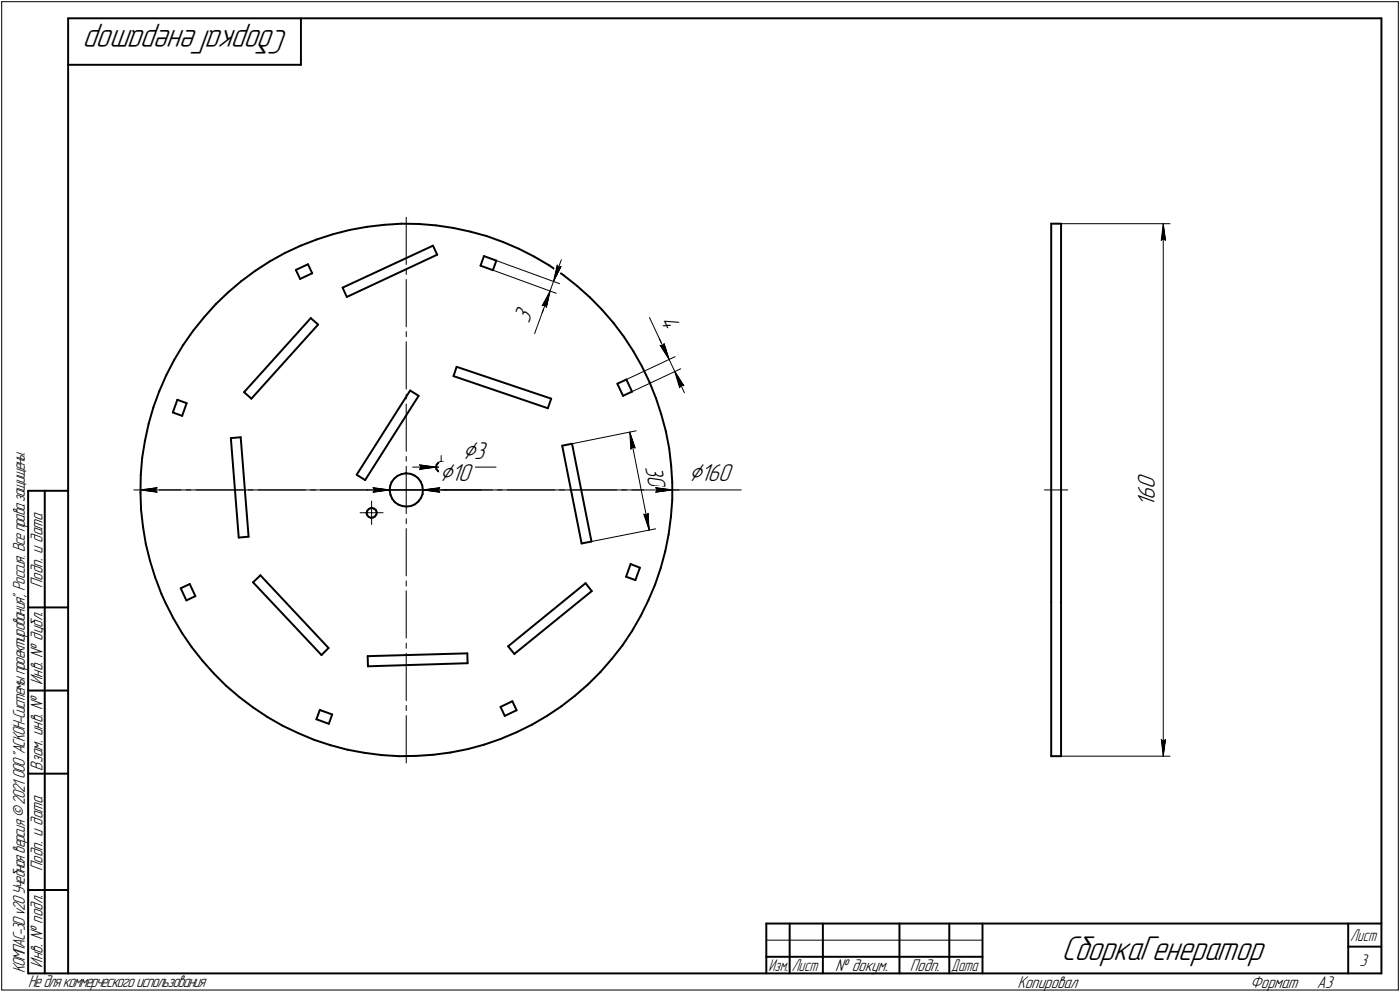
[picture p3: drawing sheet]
<svg xmlns="http://www.w3.org/2000/svg" width="421mm" height="298mm" viewBox="0 0 421 298" stroke-linecap="round" stroke-linejoin="round" font-family="sans-serif">
<defs><g id="words">
<g font-size="10.9">
<text x="86.8" y="9" transform="rotate(-180 86.8 9)">СборкаГенератор</text>
<text x="319.2" y="288.5">СборкаГенератор</text>
</g>
<g font-size="8.5">
<text x="139.1" y="137.8">Ç3</text>
<text x="132.2" y="144.7">Ç10</text>
<text x="207.2" y="144.7">Ç160</text>
</g>
<g font-size="7.8">
<text x="159.1" y="97.5" transform="rotate(-70 159.1 97.5)">3</text>
<text x="198.4" y="96.1" transform="rotate(65 198.4 96.1)">4</text>
<text x="194" y="140.3" transform="rotate(79 194 140.3)">30</text>
<text x="347.3" y="147.1" transform="rotate(-90 347.3 147.1)">0</text>
<text x="347.3" y="152.4" transform="rotate(-90 347.3 152.4)">1</text>
<text x="347.3" y="150.3" transform="rotate(-90 347.3 150.3)">6</text>
</g>
<g font-size="5.4">
<text x="12.8" y="176.7" transform="rotate(-90 12.8 176.7)">Подп. и дата</text>
<text x="12.8" y="205.8" transform="rotate(-90 12.8 205.8)">Инв. № дубл.</text>
<text x="12.8" y="231.6" transform="rotate(-90 12.8 231.6)">Взам. инв. №</text>
<text x="12.8" y="261.7" transform="rotate(-90 12.8 261.7)">Подп. и дата</text>
<text x="7.5" y="292.5" transform="rotate(-90 7.5 292.5)">КОМПАС-3Dv20Учебнаяверсия©2021 ООО&quot;АСКОН-Системыпроектирования&quot;, Россия. Всеправазащищены.</text>
<text x="12.8" y="290.8" transform="rotate(-90 12.8 290.8)">Инв. № подл.</text>
<text x="251.2" y="291.8">№ докум.</text>
<text x="273.6" y="291.8">Подп.</text>
<text x="408.9" y="290.3">3</text>
<text x="8.5" y="296.7">Недлякоммерческогоиспользования</text>
<text x="306" y="296.8">Копировал</text>
<text x="376" y="296.8">Формат</text>
<text x="396" y="296.8">A3</text>
</g>
<g font-size="5.3">
<text x="406.1" y="282.8">Лист</text>
<text x="231.1" y="291.8">Изм.</text>
<text x="238.1" y="291.8">Лист</text>
<text x="286.1" y="291.8">Дата</text>
</g>
</g></defs>
<g fill="none" stroke="#000" stroke-width=".59">
<path d="M20.5 5.5v287zM20.5 5.5h395zM20.5 19.5h70zM90.5 5.5v14zM415.5 5.5v287zM81.1 78.6l4.6-2.6zM85.7 76l4.7-2.2zM90.4 73.8l4.8-1.8zM92.6 79.4l1.3 2.7zM95.2 72l5-1.6zM100.2 70.4l5-1.3zM105.2 69.1l5.2-.9z"/>
<path d="M110.4 68.2l5.2-.6zM115.6 67.6l5.1-.4zM120.7 67.2l5.3 .1zM126 67.3l5.1 .4zM130.2 73.8l1.3 2.7zM131.1 67.7l5.2 .8zM136.3 68.5l5.1 1.1zM141.4 69.6l5 1.4zM144.5 79.8l3.8 1.4zM145.5 77l-1 2.8zM145.5 77l3.8 1.3zM146.4 71l4.9 1.7z"/>
<path d="M149.3 78.3l-1 2.9zM151.3 72.7l4.7 2.1zM156 74.8l4.7 2.3zM160.7 77.1l4.5 2.7zM165.2 79.8l4.3 2.9zM316.1 67.2h3zM316.1 67.2v113.8zM319.1 67.2v113.8zM58.1 99.4l-3 4.2zM61.4 95.3l-3.3 4.1zM64.9 91.4l3.7-3.5zM64.9 91.4l-3.5 3.9z"/>
<path d="M68.6 87.9l4-3.4zM72.6 84.5l4.2-3.1zM76.8 81.4l4.3-2.8zM89 81.1l1.3 2.7zM89 81.1l3.6-1.7zM90.3 83.8l3.6-1.7zM93.5 95.6l2.2 1.9zM93.5 95.6l-20.1 22.3zM95.7 97.5l-20.1 22.3zM103 86.4l1.3 2.8zM103 86.4l27.2-12.6zM104.3 89.2l27.2-12.7z"/>
<path d="M169.5 82.7l4.1 3.2zM173.6 85.9l3.9 3.5zM177.5 89.4l3.6 3.7zM181.1 93.1l3.4 3.9zM184.5 97l3.1 4.2zM47.9 117.5l-1.8 4.8zM50 112.7l-2.1 4.8zM52.4 108.1l-2.4 4.6zM55.1 103.6l-2.7 4.5zM73.4 117.9l2.2 1.9zM123.4 117.3l-16.1 25.4zM123.4 117.3l2.5 1.7z"/>
<path d="M125.9 119l-16.1 25.3zM136.4 113l28.4 9.7zM137.3 110.2l-.9 2.8zM137.3 110.2l28.5 9.6zM165.8 119.8l-1 2.9zM185.7 115.3l1.7 3.7zM185.7 115.3l2.7-1.3zM187.4 119l2.7-1.3zM187.6 101.2l2.9 4.4zM188.4 114l1.7 3.7zM190.5 105.6l2.5 4.5zM193 110.1l2.3 4.7z"/>
<path d="M195.3 114.8l2 4.8zM197.3 119.6l1.6 4.9zM42.8 137.6l-.5 5.1zM43.6 132.4l-.8 5.2zM44.7 127.3l-1.1 5.1zM46.1 122.3l-1.4 5zM52 124l2.8 1zM53.3 120.1l-1.3 3.9zM53.3 120.1l2.8 1.1zM56.1 121.2l-1.3 3.8zM69.4 131.7l3-.3zM69.4 131.7l2.4 29.8z"/>
<path d="M72.4 131.4l2.4 29.9zM131.3 139.6l-.2 .7zM131.3 139.6l.5-.5zM131.8 139.1l.7-.2zM132.5 138.9h.2zM132.7 138.9l.6 .1zM133.3 139l.6 .5zM133.9 139.5l.2 .6zM169.1 133.9l2.9-.6zM169.1 133.9l5.8 29.4zM172 133.3l5.9 29.4zM198.9 124.5l1.3 5z"/>
<path d="M200.2 129.5l1.1 5.2zM201.3 134.7l.5 5.2zM201.8 139.9l.4 5.1zM8.5 147.5v145zM8.5 147.5h12zM13.5 147.5v145zM42.2 148l.2 5.2zM42.3 142.7l-.1 5.3zM42.4 153.2l.6 5.1zM43 158.3l.9 5.2zM107.3 142.7l2.5 1.6zM110.2 154.1l.2 .7z"/>
<path d="M110.4 154.8l.4 .5zM110.5 153.4l-.3 .7zM110.5 153.4l.5-.5zM110.8 155.3l.7 .3zM111 152.9l.7-.2zM111.5 155.6l.7-.1zM111.7 152.7h.1M111.8 152.7l.6 .1zM112.2 155.5l.6-.3zM112.4 152.8l.6 .4zM113 153.2l.3 .7zM113.2 154.6l-.4 .6z"/>
<path d="M113.3 153.9l-.1 .7zM117.2 147.4l.2 1.3zM117.3 146l-.1 1.4zM117.4 148.7l.5 1.2zM117.8 144.9l-.5 1.1zM117.9 149.9l.8 1zM118.5 143.8l-.7 1.1zM118.5 143.8l1-.8zM118.7 150.9l1.1 .7zM119.5 143l1.2-.5zM119.8 151.6l1.2 .5zM120.7 142.5l1.3-.3z"/>
<path d="M121 152.1l1.3 .1zM122 142.2h.2zM122.2 142.2l1.3 .2zM122.3 152.2l1.3-.1zM123.5 142.4l1.2 .5zM123.6 152.1l1.2-.5zM124.7 142.9l1 .8zM124.8 151.6l1-.9zM125.7 143.7l.8 1zM126.5 144.7l.5 1.2zM126.6 149.7l-.8 1zM127 145.9l.2 1.3z"/>
<path d="M127.1 148.5l-.5 1.2zM127.2 147.2l-.1 1.3zM131.1 140.3l.1 .7zM131.2 141l.5 .6zM131.7 141.6l.6 .2zM132.3 141.8h.8zM133.1 141.8l.6-.3zM134 140.9l-.3 .6zM134.1 140.1l-.1 .8zM201.8 155.4l-.7 5.2zM202.2 150.3l-.4 5.1zM202.2 145v5.3z"/>
<path d="M43.9 163.5l1.2 5.1zM45.1 168.6l1.6 4.9zM46.7 173.5l1.8 4.9zM48.5 178.4l1.2 2.6zM54.4 176.8l2.7-1.3zM54.4 176.8l1.6 3.6zM57.1 175.5l1.7 3.7zM71.8 161.5l3-.2zM76.1 175l20.6 21.8zM76.1 175l2.2-2.1zM78.3 172.9l20.5 21.8zM174.9 163.3l3-.6z"/>
<path d="M176.1 175.3l1.9 2.3zM188.3 173.3l2.8 1zM189.7 169.5l2.7 1.1zM189.7 169.5l-1.4 3.8zM192.4 170.6l-1.3 3.7zM197 175.7l-2 4.7zM198.7 170.7l-1.7 5zM200.1 165.7l-1.4 5zM201.1 160.6l-1 5.1zM8.5 182.5h12zM49.7 181l2.4 4.7zM52.1 185.7l2.6 4.5z"/>
<path d="M54.7 190.2l3 4.3zM56 180.4l2.8-1.2zM57.7 194.5l3.2 4zM60.9 198.5l3.4 3.9zM98.8 194.7l-2.1 2.1zM110.6 197.2l29.9-.9zM110.6 197.2l.1 3zM140.5 196.3l.1 3zM152.8 194.2l1.9 2.3zM152.8 194.2l23.3-18.9zM154.7 196.5l23.3-18.9zM184 198l-3.4 3.9z"/>
<path d="M187.2 194l-3.2 4zM190.1 189.7l-2.9 4.3zM192.7 185.1l-2.6 4.6zM195 180.4l-2.3 4.7zM316.1 181v46.2zM319.1 181v46.2zM8.5 207.5h12zM64.3 202.4l3.7 3.7zM68 206.1l4 3.4zM72 209.5l4.1 3.1zM76.1 212.6l4.3 2.9zM80.4 215.5l4.6 2.6z"/>
<path d="M85 218.1l4.7 2.2zM95.2 216.2l3.7 1.3zM96.2 213.4l-1 2.8zM96.2 213.4l3.7 1.3zM99.9 214.7l-1 2.8zM110.7 200.2l29.9-.9zM150.5 212.4l1.3 2.7zM150.5 212.4l3.6-1.7zM151.8 215.1l3.6-1.7zM154.1 210.7l1.3 2.7zM160 217.8l4.5-2.7zM164.5 215.1l4.3-2.8z"/>
<path d="M168.8 212.3l4.2-3.3zM173 209l3.9-3.3zM176.9 205.7l3.7-3.8zM8.5 232.5h12zM89.7 220.3l4.8 2zM94.5 222.3l4.9 1.6zM99.4 223.9l5.1 1.4zM104.5 225.3l5.1 .9zM109.6 226.2l5.1 .7zM114.7 226.9l5.3 .3zM120 227.2h5.1zM125.1 227.2l5.2-.4z"/>
<path d="M130.3 226.8l5.2-.7zM135.5 226.1l5.1-1zM140.6 225.1l5-1.3zM145.6 223.8l4.9-1.7zM150.5 222.1l4.9-2.1zM155.4 220l4.6-2.2zM316.1 227.2h3zM8.5 267.5h12zM230.5 277.5h185zM230.5 277.5v15zM237.5 277.5v15zM247.5 277.5v15z"/>
<path d="M270.5 277.5v15zM285.5 277.5v15zM295.5 277.5v15zM405.5 277.5v15zM8.5 292.5h12zM20.5 292.5h395zM230.5 287.5h7zM237.5 287.5h10zM247.5 287.5h23zM270.5 287.5h15zM285.5 287.5h10zM405.5 284.5h10z"/>
</g>
<g fill="none" stroke="#000" stroke-width=".3">
<path d="M.5 .5v297zM.5 .5h420zM420.5 .5v297zM122.2 65.3v14.2zM149.3 78.3l19 7zM167.6 79.7l.4 .6zM167.6 79.7l-1.1 4.9zM168.8 78.1l-2.3 6.5zM319.1 67.2h32.8zM349.2 72.2l.6-.5zM349.8 67.2l.7 5zM349.8 71.7l.7 .5z"/>
<path d="M349.8 67.2l-.6 5zM349.8 67.2v160zM122.2 80.9v1.6zM122.2 84v14.2zM122.2 99.7v1.5zM148.3 81.2l19 6.9zM163.1 91.9l.8-.3zM163.7 92.1l-2.9 8.1zM163.9 91.6l.4 .8zM165.4 87.5l-1.7 4.6zM165.4 87.5l-2.3 4.4zM165.4 87.5l-1.1 4.9z"/>
<path d="M165.4 87.5l-2.3 6.5zM166.5 84.6l-1.1 2.9zM168 80.3l.7-.2zM168.7 80.1l-2.2 4.5zM195.3 95.4l3.8 8.1zM122.2 102.7v14.2zM122.2 118.4v1.5zM188.4 114l14.6-6.8zM190.1 117.7l14.6-6.9zM198.3 101.8l3 6.2zM198.5 103.8l.8 .2zM198.5 103.8l2.8 4.2z"/>
<path d="M199.1 103.5l2.2 4.5zM199.7 103.3l1.6 4.7zM199.7 103.3l-.4 .7zM201.3 108l1.6 3.7zM202.9 111.7l1.5 4.8zM202.9 111.7l2.8 4.2zM202.9 111.7l2.9 6.3zM204.8 115.7l-.4 .8zM204.8 115.7l.9 .2zM122.2 121.4v14.2zM122.2 137.2v1.4zM126.2 139.7l4.9 .7z"/>
<path d="M126.2 139.7l.5 .7zM132.7 136.9v3.5zM139.1 139.7l-.5 .7zM172 133.3l19.3-3.8zM189.4 129.9l1.6 4.7zM189.4 129.9l.3 5.1zM189.4 129.9l5.8 29.4zM190.2 134.3l.8 .3zM190.2 134.3l-.5 .7zM40.2 147.2h14.2zM42.2 147.2l5-.6zM42.2 147.2l5 .7z"/>
<path d="M42.2 147.2h160zM46.7 147.2l.5 .7zM47.2 146.6l-.5 .6zM56 147.2h1.4zM58.9 147.2h14.3zM74.7 147.2h1.4zM77.6 147.2h14.3zM93.4 147.2h1.5zM96.4 147.2h14.2zM108.3 154.1h3.5zM110.2 147.2h7zM111.8 154.1h3.4z"/>
<path d="M111.8 154.1v3.5zM111.8 150.6v3.5zM112.1 147.2h1.5zM112.2 146.6l5 .6zM112.2 146.6l.5 .6zM112.2 147.9l5-.7zM112.7 147.2l-.5 .7zM115.1 147.2h7.1zM117.2 147.2h10zM122.2 147.2h7.1zM122.2 158.8v14.3zM122.2 155.9v1.5z"/>
<path d="M122.2 147.2v7.1zM122.2 140.1v7.1zM124.1 140.4h7zM126.2 141.1l4.9-.7zM126.7 140.4l-.5 .7zM127.2 147.2h17.6zM127.2 147.2l5 .7zM127.2 147.2l5-.6zM127.2 147.2h7zM129.1 140.4h3.6zM130.8 147.2h1.5zM131.1 140.4h3z"/>
<path d="M131.7 147.2l.5 .7zM132.2 146.6l-.5 .6zM132.7 140.4h3.4zM132.7 140.4v3.4zM133.9 147.2h14.2zM134.1 140.4h15.1zM134.1 140.4l5 .7zM134.1 140.4l5-.7zM134.1 140.4h7zM138.6 140.4l.5 .7zM149.5 147.2h1.5zM152.6 147.2h14.2z"/>
<path d="M168.2 147.2h1.6zM171.3 147.2h14.2zM186.9 147.2h1.6zM190 147.2h14.2zM193.6 154.5l1.6 4.8zM193.6 154.5l.8 .4zM194.9 154.3l-.5 .6zM194.9 154.3l.3 5zM197.2 147.9l5-.7zM197.2 146.6l.5 .6zM197.2 146.6l5 .6zM197.7 147.2l-.5 .7z"/>
<path d="M202.2 147.2h20.7zM314.1 147.2h7zM122.2 177.5v14.3zM122.2 174.6v1.5zM177.9 162.7l19.3-3.8zM122.2 196.3v14.3zM122.2 193.3v1.5zM122.2 215.1v14.2zM122.2 212v1.5zM319.1 227.2h32.8zM349.2 222.2l.6 5zM349.2 222.2l.6 .6z"/>
<path d="M349.8 222.8l.7-.6zM350.5 222.2l-.7 5zM.5 297.5h420zM230.5 282.5h65z"/>
</g>
<g fill="#fff" stroke="#fff" stroke-width=".3">
<path d="M203.4 93.8h.2zM203.2 93.9h.4zM203 94h.7zM202.9 94.1h.8zM202.7 94.1h1.1zM202.5 94.2h1.3zM202.4 94.3h1.5zM202.1 94.4h1.8zM201.9 94.5h2.1zM201.8 94.6h2.2zM201.6 94.7h2.4zM201.4 94.7h2.6zM201.3 94.8h2.8zM201.1 94.9h3zM200.8 95h3.3zM200.7 95.1h3.5zM200.5 95.2h3.7zM200.3 95.2h4zM200.2 95.3h4.1zM200 95.4h4.4zM199.8 95.5h4.6zM199.6 95.6h4.9zM199.4 95.7h5.1zM199.2 95.8h5.4zM199.1 95.8h5.5zM198.9 95.9h5.7zM198.7 96h5.9zM198.5 96.1h6.1zM198.3 96.2h6.4zM198.1 96.3h6.6zM198 96.4h6.8zM197.8 96.4h7zM197.6 96.5h7.3zM197.4 96.6h7.5zM197.3 96.7h7.7zM197 96.8h8zM197.1 96.9h8zM197.1 96.9h8zM197.2 97h7.9zM197.2 97.1h7.9zM197.3 97.2h7.8zM197.3 97.3h7.9zM197.4 97.4h7.8zM197.4 97.5h7.9zM197.4 97.5h7.9zM197.4 97.6h8zM197.5 97.7h7.9zM197.5 97.8h8zM197.6 97.9h7.9zM197.6 98h8zM197.6 98h8zM197.7 98.1h8zM197.7 98.2h8zM197.8 98.3h7.9zM197.8 98.4h7.7zM197.9 98.5h7.4zM197.9 98.6h7.2zM198 98.6h7zM198 98.7h6.8zM198 98.8h6.6zM198 98.9h6.5zM198.1 99h6.1zM198.1 99.1h5.9zM198.1 99.1h5.8zM198.2 99.2h5.5zM198.2 99.3h5.3zM198.3 99.4h5.1zM198.3 99.5h4.9zM198.4 99.6h4.5zM198.4 99.7h4.4zM198.5 99.7h4.1zM198.5 99.8h3.9zM198.5 99.9h3.8zM198.5 100h3.6zM198.6 100.1h3.3zM198.6 100.2h3.1zM198.6 100.2h2.9zM198.7 100.3h2.6zM198.7 100.4h2.5zM198.8 100.5h2.2zM198.8 100.6h2zM198.9 100.7h1.8zM198.9 100.8h1.5zM199 100.8h1.2zM199 100.9h1.1zM199.1 101h.8zM199.1 101.1h.6zM199.1 101.2h.5zM199.1 101.3h.3z"/>
<path d="M199.9 102.6h.2zM199.7 102.7h.4zM199.6 102.8h.5zM199.4 102.9h.8zM199.2 103h1zM199.1 103h1.1zM198.9 103.1h1.3zM198.7 103.2h1.5zM198.5 103.3h1.7zM198.4 103.4h1.9zM198.2 103.5h2.1zM198 103.5h2.3zM197.8 103.6h2.6zM197.9 103.7h2.5zM198 103.8h2.4zM198 103.9h2.5zM198 104h2.5zM198.1 104.1h2.4zM198.1 104.1h2.5zM198.2 104.2h2.4zM198.3 104.3h2.3zM198.3 104.4h2.4zM198.4 104.5h2.3zM198.5 104.6h2.2zM198.5 104.6h2.2zM198.5 104.7h2.2zM198.6 104.8h2.1zM198.6 104.9h2.2zM198.7 105h2.1zM198.8 105.1h2zM198.8 105.2h2.1zM198.9 105.2h2zM198.9 105.3h2zM199 105.4h2zM199.1 105.5h1.9zM199.1 105.6h1.9zM199.1 105.7h2zM199.2 105.7h1.9zM199.2 105.8h1.9zM199.3 105.9h1.9zM199.4 106h1.8zM199.4 106.1h1.8zM199.5 106.2h1.7zM199.6 106.3h1.7zM199.6 106.3h1.7zM199.6 106.4h1.7zM199.7 106.5h1.6zM199.7 106.6h1.6zM199.8 106.7h1.5zM199.8 106.8h1.5zM200 106.8h1.3zM200.1 106.9h1.2zM200.2 107h1.1zM200.2 107.1h1.1zM200.3 107.2h1zM200.4 107.3h.9zM200.5 107.4h.8zM200.7 107.4h.6zM200.7 107.5h.6zM200.8 107.6h.5zM200.9 107.7h.4zM201 107.8h.3zM201.1 107.9h.2z"/>
<path d="M203 111.9h.2zM203 112h.3zM203 112.1h.4zM203 112.2h.5zM203 112.3h.5zM203 112.4h.6zM203 112.4h.7zM203 112.5h.8zM203 112.6h.9zM203 112.7h1zM203 112.8h1zM203 112.9h1.1zM203 112.9h1.2zM203 113h1.3zM203 113.1h1.4zM203 113.2h1.5zM203 113.3h1.5zM203 113.4h1.6zM203 113.5h1.6zM203 113.5h1.6zM203 113.6h1.7zM203.1 113.7h1.7zM203.1 113.8h1.7zM203.1 113.9h1.8zM203.2 114h1.8zM203.2 114h1.8zM203.2 114.1h1.9zM203.3 114.2h1.8zM203.3 114.3h1.8zM203.3 114.4h1.9zM203.4 114.5h1.9zM203.4 114.6h1.9zM203.4 114.6h2zM203.5 114.7h1.9zM203.5 114.8h2zM203.5 114.9h2.1zM203.5 115h2.1zM203.5 115.1h2.2zM203.5 115.1h2.2zM203.5 115.2h2.2zM203.6 115.3h2.2zM203.6 115.4h2.3zM203.6 115.5h2.3zM203.7 115.6h2.3zM203.7 115.7h2.4zM203.7 115.7h2.4zM203.8 115.8h2.4zM203.8 115.9h2.4zM203.8 116h2.4zM203.8 116.1h2.5zM203.9 116.2h2.4zM203.9 116.2h2.3zM203.9 116.3h2.1zM204 116.4h1.8zM204 116.5h1.7zM204 116.6h1.5zM204 116.7h1.2zM204 116.8h1.1zM204 116.8h.9zM204.1 116.9h.6zM204.1 117h.5zM204.1 117.1h.3z"/>
<path d="M199.2 139.3h.4zM198.8 139.4h.8zM198.4 139.4h1.2zM198 139.5h1.6zM197.5 139.6h2.1zM197.1 139.7h2.6zM196.7 139.8h3zM196.3 139.9h3.4zM195.9 140h3.8zM195.5 140h4.2zM195.1 140.1h4.7zM194.6 140.2h5.2zM194.2 140.3h5.6zM193.8 140.4h6zM193.4 140.5h6.4zM193 140.5h6.9zM192.5 140.6h7.4zM192.6 140.7h7.3zM192.6 140.8h7.3zM192.6 140.9h7.3zM192.6 141h7.4zM192.6 141.1h7.4zM192.7 141.1h7.3zM192.7 141.2h7.3zM192.7 141.3h7.3zM192.7 141.4h7.4zM192.7 141.5h7.4zM192.8 141.6h7.3zM192.8 141.6h7.3zM192.8 141.7h7.3zM192.8 141.8h7.4zM192.8 141.9h7.4zM192.9 142h7.3zM192.9 142.1h7.3zM192.9 142.2h7.3zM192.9 142.2h7.3zM192.9 142.3h7.3zM193 142.4h7.2zM193 142.5h7.2zM193 142.6h7.2zM193 142.7h7.3zM193 142.7h7.3zM193 142.8h7.3zM193 142.9h7.3zM193 143h7.3zM193 143.1h7.4zM193 143.2h7.4zM193.1 143.3h7.3zM193.1 143.3h7.3zM193.1 143.4h7.3zM193.1 143.5h7.4zM193.1 143.6h7.4zM193.2 143.7h7.3zM193.2 143.8h7.3zM193.2 143.8h7.3zM193.2 143.9h7.4zM193.2 144h7.4zM193.3 144.1h7.3zM193.3 144.2h7.3zM193.3 144.3h7.3zM193.3 144.4h7.4zM193.3 144.4h7.4zM193.4 144.5h7.3zM193.4 144.6h7.3zM193.4 144.7h7.3zM193.4 144.8h7.3zM193.4 144.9h7.3zM193.5 144.9h7.2zM193.5 145h7.2zM193.5 145.1h7.2zM193.5 145.2h7.3zM193.5 145.3h7.3zM193.5 145.4h7.3zM193.5 145.5h7.3zM193.5 145.5h7.3zM193.5 145.6h7.4zM193.5 145.7h7.4zM193.6 145.8h7.3zM193.6 145.9h7.3zM193.6 146h7.3zM193.6 146h7.4zM193.6 146.1h7.4zM193.7 146.2h7.3zM193.7 146.3h7.3zM193.7 146.4h7.3zM193.7 146.5h7.4zM193.7 146.6h7.4zM193.8 146.6h7.3zM193.8 146.7h7.3zM193.8 146.8h7.3zM193.8 146.9h6.9zM193.8 147h6.5zM193.9 147.1h6zM193.9 147.2h5.6zM193.9 147.2h5.2zM193.9 147.3h4.7zM193.9 147.4h4.3zM194 147.5h3.8zM194 147.6h3.4zM194 147.7h3zM194 147.7h2.6zM194 147.8h2.2zM194.1 147.9h1.6zM194.1 148h1.2zM194.1 148.1h.8zM194.1 148.2h.4z"/>
<path d="M195 153.8h.4zM194.6 153.8h.8zM194.1 153.9h1.3zM193.8 154h1.6zM193.4 154.1h2zM193 154.2h2.4zM193 154.3h2.4zM193 154.3h2.4zM193 154.4h2.4zM193.1 154.5h2.3zM193.1 154.6h2.3zM193.1 154.7h2.3zM193.2 154.8h2.2zM193.2 154.9h2.2zM193.2 154.9h2.3zM193.3 155h2.2zM193.3 155.1h2.2zM193.3 155.2h2.2zM193.4 155.3h2.1zM193.4 155.4h2.1zM193.4 155.4h2.1zM193.5 155.5h2zM193.5 155.6h2zM193.5 155.7h2zM193.5 155.8h2zM193.5 155.9h2zM193.5 156h2zM193.6 156h1.9zM193.6 156.1h1.9zM193.6 156.2h2zM193.7 156.3h1.9zM193.7 156.4h1.9zM193.7 156.5h1.9zM193.8 156.5h1.8zM193.8 156.6h1.8zM193.8 156.7h1.8zM193.9 156.8h1.7zM193.9 156.9h1.7zM193.9 157h1.7zM194 157.1h1.6zM194 157.1h1.6zM194 157.2h1.6zM194.1 157.3h1.5zM194.1 157.4h1.5zM194.1 157.5h1.5zM194.1 157.6h1.5zM194.1 157.6h1.5zM194.1 157.7h1.5zM194.2 157.8h1.4zM194.3 157.9h1.2zM194.4 158h1.1zM194.4 158.1h1.1zM194.5 158.2h1zM194.6 158.2h.9zM194.6 158.3h.9zM194.6 158.4h.8zM194.7 158.5h.7zM194.7 158.6h.7zM194.8 158.7h.6zM194.9 158.7h.5zM194.9 158.8h.5zM195 158.9h.3zM195.1 159h.2zM195.1 159.1h.2zM195.2 159.2h.1z"/>
<path d="M189.4 130h.2zM189.4 130.1h.2zM189.4 130.2h.3zM189.3 130.3h.4zM189.3 130.4h.4zM189.3 130.5h.5zM189.3 130.6h.6zM189.2 130.6h.7zM189.2 130.7h.8zM189.2 130.8h.8zM189.2 130.9h.9zM189.2 131h1zM189.1 131.1h1.1zM189.1 131.1h1.1zM189.1 131.2h1.2zM189.1 131.3h1.2zM189.1 131.4h1.3zM189.1 131.5h1.3zM189.1 131.6h1.4zM189.1 131.7h1.4zM189 131.7h1.6zM189.1 131.8h1.5zM189.1 131.9h1.5zM189.1 132h1.6zM189.1 132.1h1.6zM189.1 132.2h1.6zM189.1 132.2h1.7zM189.1 132.3h1.7zM189.1 132.4h1.7zM189.1 132.5h1.7zM189.1 132.6h1.7zM189.1 132.7h1.7zM189.1 132.8h1.8zM189.1 132.8h1.8zM189.1 132.9h1.9zM189.1 133h1.9zM189.1 133.1h1.9zM189.1 133.2h2zM189.1 133.3h2zM189.1 133.3h2zM189.1 133.4h2.1zM189.1 133.5h2.1zM189.1 133.6h2.1zM189.1 133.7h2.2zM189.1 133.8h2.2zM189.1 133.9h2.2zM189.1 133.9h2.2zM189.1 134h2.2zM189.1 134.1h2.3zM189.1 134.2h2.3zM189.1 134.3h2.3zM189.2 134.4h2.3zM189.2 134.5h2.3zM189.2 134.5h2.3zM189.2 134.6h2.4zM189.2 134.7h2.4zM189.2 134.8h2.4zM189.2 134.9h2.5zM189.2 135h2.5zM189.2 135h2.5zM189.2 135.1h2.1zM189.2 135.2h1.6zM189.2 135.3h1.2zM189.2 135.4h.9zM189.2 135.5h.5z"/>
<path d="M125.6 139.2h.7zM125.6 139.3h1.3zM125.6 139.4h1.9zM125.6 139.4h2.6zM125.6 139.5h3.2zM125.6 139.6h3.8zM125.6 139.7h4zM125.6 139.8h4.2zM125.6 139.9h4.4zM125.6 140h4.6zM125.6 140h4.8zM125.6 140.1h5zM125.6 140.2h5.2zM125.6 140.3h5.4zM125.6 140.4h5.5zM125.6 140.5h5.4zM125.6 140.5h5.2zM125.6 140.6h5zM125.6 140.7h4.8zM125.6 140.8h4.6zM125.6 140.9h4.4zM125.6 141h4.2zM125.6 141.1h4zM125.6 141.1h3.8zM125.6 141.2h3.1zM125.6 141.3h2.3zM125.6 141.4h1.6zM125.6 141.5h.8z"/>
<path d="M139 139.2h.6zM138.4 139.3h1.2zM137.8 139.4h1.8zM137.2 139.4h2.4zM136.6 139.5h3zM135.9 139.6h3.7zM135.7 139.7h3.9zM135.6 139.8h4zM135.3 139.9h4.3zM135.1 140h4.5zM135 140h4.6zM134.7 140.1h4.9zM134.5 140.2h5.1zM134.4 140.3h5.2zM134.1 140.4h5.5zM134.4 140.5h5.2zM134.5 140.5h5.1zM134.7 140.6h4.9zM135 140.7h4.6zM135.1 140.8h4.5zM135.3 140.9h4.3zM135.6 141h4zM135.7 141.1h3.9zM135.9 141.1h3.7zM136.7 141.2h2.9zM137.4 141.3h2.2zM138.2 141.4h1.4zM138.9 141.5h.7z"/>
<path d="M139.1 132.1h8.1zM139.1 132.2h8.1zM139.1 132.2h8.1zM139.1 132.3h8.1zM139.1 132.4h8.1zM139.1 132.5h8.1zM139.1 132.6h8.1zM139.1 132.7h8.1zM139.1 132.8h8.1zM139.1 132.8h8.1zM139.1 132.9h8.1zM139.1 133h8.1zM139.1 133.1h8.1zM139.1 133.2h8.1zM139.1 133.3h8.1zM139.1 133.3h8.1zM139.1 133.4h8.1zM139.1 133.5h8.1zM139.1 133.6h8.1zM139.1 133.7h8.1zM139.1 133.8h8.1zM139.1 133.9h8.1zM139.1 133.9h8.1zM139.1 134h8.1zM139.1 134.1h8.1zM139.1 134.2h8.1zM139.1 134.3h8.1zM139.1 134.4h8.1zM139.1 134.5h8.1zM139.1 134.5h8.1zM139.1 134.6h8.1zM139.1 134.7h8.1zM139.1 134.8h8.1zM139.1 134.9h8.1zM139.1 135h8.1zM139.1 135h8.1zM139.1 135.1h8.1zM139.1 135.2h8.1zM139.1 135.3h8.1zM139.1 135.4h8.1zM139.1 135.5h8.1zM139.1 135.6h8.1zM139.1 135.6h8.1zM139.1 135.7h8.1zM139.1 135.8h8.1zM139.1 135.9h8.1zM139.1 136h8.1zM139.1 136.1h8.1zM139.1 136.1h8.1zM139.1 136.2h8.1zM139.1 136.3h8.1zM139.1 136.4h8.1zM139.1 136.5h8.1zM139.1 136.6h8.1zM139.1 136.7h8.1zM139.1 136.7h8.1zM139.1 136.8h8.1zM139.1 136.9h8.1zM139.1 137h8.1zM139.1 137.1h8.1zM139.1 137.2h8.1zM139.1 137.2h8.1zM139.1 137.3h8.1zM139.1 137.4h8.1zM139.1 137.5h8.1zM139.1 137.6h8.1zM139.1 137.7h8.1zM139.1 137.8h8.1zM139.1 137.8h8.1zM139.1 137.9h8.1zM139.1 138h8.1zM139.1 138.1h8.1zM139.1 138.2h8.1zM139.1 138.3h8.1zM139.1 138.3h8.1zM139.1 138.4h8.1zM139.1 138.5h8.1zM139.1 138.6h8.1zM139.1 138.7h8.1zM139.1 138.8h8.1zM139.1 138.9h8.1zM139.1 138.9h8.1zM139.1 139h8.1zM139.1 139.1h8.1zM139.1 139.2h8.1zM139.1 139.3h8.1z"/>
<path d="M111.7 146.1h.7zM111.7 146.2h1.5zM111.7 146.3h2.3zM111.7 146.4h3zM111.7 146.5h3.7zM111.7 146.6h4zM111.7 146.6h4.1zM111.7 146.7h4.3zM111.7 146.8h4.5zM111.7 146.9h4.7zM111.7 147h4.9zM111.7 147.1h5.1zM111.7 147.2h5.3zM111.7 147.2h5.5zM111.7 147.3h5.3zM111.7 147.4h5.1zM111.7 147.5h4.9zM111.7 147.6h4.7zM111.7 147.7h4.5zM111.7 147.7h4.3zM111.7 147.8h4.1zM111.7 147.9h4zM111.7 148h3.7zM111.7 148.1h3.1zM111.7 148.2h2.5zM111.7 148.3h1.8zM111.7 148.3h1.2zM111.7 148.4h.7z"/>
<path d="M132 146.1h.7zM131.2 146.2h1.5zM130.6 146.3h2.1zM129.8 146.4h2.9zM129 146.5h3.7zM128.9 146.6h3.8zM128.7 146.6h4zM128.4 146.7h4.3zM128.3 146.8h4.4zM128 146.9h4.7zM127.8 147h4.9zM127.6 147.1h5.1zM127.4 147.2h5.3zM127.2 147.2h5.5zM127.4 147.3h5.3zM127.6 147.4h5.1zM127.8 147.5h4.9zM128 147.6h4.7zM128.3 147.7h4.4zM128.4 147.7h4.3zM128.7 147.8h4zM128.9 147.9h3.8zM129 148h3.7zM129.7 148.1h3zM130.3 148.2h2.4zM130.9 148.3h1.8zM131.5 148.3h1.2zM132.1 148.4h.6z"/>
<path d="M132.2 139h10.5zM132.2 139.1h10.5zM132.2 139.2h10.5zM132.2 139.3h10.5zM132.2 139.4h10.5zM132.2 139.4h10.5zM132.2 139.5h10.5zM132.2 139.6h10.5zM132.2 139.7h10.5zM132.2 139.8h10.5zM132.2 139.9h10.5zM132.2 140h10.5zM132.2 140h10.5zM132.2 140.1h10.5zM132.2 140.2h10.5zM132.2 140.3h10.5zM132.2 140.4h10.5zM132.2 140.5h10.5zM132.2 140.5h10.5zM132.2 140.6h10.5zM132.2 140.7h10.5zM132.2 140.8h10.5zM132.2 140.9h10.5zM132.2 141h10.5zM132.2 141.1h10.5zM132.2 141.1h10.5zM132.2 141.2h10.5zM132.2 141.3h10.5zM132.2 141.4h10.5zM132.2 141.5h10.5zM132.2 141.6h10.5zM132.2 141.6h10.5zM132.2 141.7h10.5zM132.2 141.8h10.5zM132.2 141.9h10.5zM132.2 142h10.5zM132.2 142.1h10.5zM132.2 142.2h10.5zM132.2 142.2h10.5zM132.2 142.3h10.5zM132.2 142.4h10.5zM132.2 142.5h10.5zM132.2 142.6h10.5zM132.2 142.7h10.5zM132.2 142.7h10.5zM132.2 142.8h10.5zM132.2 142.9h10.5zM132.2 143h10.5zM132.2 143.1h10.5zM132.2 143.2h10.5zM132.2 143.3h10.5zM132.2 143.3h10.5zM132.2 143.4h10.5zM132.2 143.5h10.5zM132.2 143.6h10.5zM132.2 143.7h10.5zM132.2 143.8h10.5zM132.2 143.8h10.5zM132.2 143.9h10.5zM132.2 144h10.5zM132.2 144.1h10.5zM132.2 144.2h10.5zM132.2 144.3h10.5zM132.2 144.4h10.5zM132.2 144.4h10.5zM132.2 144.5h10.5zM132.2 144.6h10.5zM132.2 144.7h10.5zM132.2 144.8h10.5zM132.2 144.9h10.5zM132.2 144.9h10.5zM132.2 145h10.5zM132.2 145.1h10.5zM132.2 145.2h10.5zM132.2 145.3h10.5zM132.2 145.4h10.5zM132.2 145.5h10.5zM132.2 145.5h10.5zM132.2 145.6h10.5zM132.2 145.7h10.5zM132.2 145.8h10.5zM132.2 145.9h10.5zM132.2 146h10.5zM132.2 146h10.5zM132.2 146.1h10.5z"/>
<path d="M47 146.1h.7zM46.2 146.2h1.5zM45.6 146.3h2.1zM44.8 146.4h2.9zM44 146.5h3.7zM43.9 146.6h3.8zM43.7 146.6h4zM43.4 146.7h4.3zM43.3 146.8h4.4zM43.1 146.9h4.6zM42.8 147h4.9zM42.7 147.1h5zM42.5 147.2h5.2zM42.2 147.2h5.5zM42.5 147.3h5.2zM42.7 147.4h5zM42.8 147.5h4.9zM43.1 147.6h4.6zM43.3 147.7h4.4zM43.4 147.7h4.3zM43.7 147.8h4zM43.9 147.9h3.8zM44 148h3.7zM44.7 148.1h3zM45.3 148.2h2.4zM45.9 148.3h1.8zM46.5 148.3h1.2zM47.1 148.4h.6z"/>
<path d="M196.7 146.1h.7zM196.7 146.2h1.5zM196.7 146.3h2.3zM196.7 146.4h3zM196.7 146.5h3.7zM196.7 146.6h4zM196.7 146.6h4.1zM196.7 146.7h4.3zM196.7 146.8h4.6zM196.7 146.9h4.7zM196.7 147h4.9zM196.7 147.1h5.1zM196.7 147.2h5.3zM196.7 147.2h5.5zM196.7 147.3h5.3zM196.7 147.4h5.1zM196.7 147.5h4.9zM196.7 147.6h4.7zM196.7 147.7h4.6zM196.7 147.7h4.3zM196.7 147.8h4.1zM196.7 147.9h4zM196.7 148h3.7zM196.7 148.1h3.1zM196.7 148.2h2.5zM196.7 148.3h1.8zM196.7 148.3h1.3zM196.7 148.4h.7z"/>
<path d="M207.2 139h13.7zM207.2 139.1h13.7zM207.2 139.2h13.7zM207.2 139.3h13.7zM207.2 139.4h13.7zM207.2 139.4h13.7zM207.2 139.5h13.7zM207.2 139.6h13.7zM207.2 139.7h13.7zM207.2 139.8h13.7zM207.2 139.9h13.7zM207.2 140h13.7zM207.2 140h13.7zM207.2 140.1h13.7zM207.2 140.2h13.7zM207.2 140.3h13.7zM207.2 140.4h13.7zM207.2 140.5h13.7zM207.2 140.5h13.7zM207.2 140.6h13.7zM207.2 140.7h13.7zM207.2 140.8h13.7zM207.2 140.9h13.7zM207.2 141h13.7zM207.2 141.1h13.7zM207.2 141.1h13.7zM207.2 141.2h13.7zM207.2 141.3h13.7zM207.2 141.4h13.7zM207.2 141.5h13.7zM207.2 141.6h13.7zM207.2 141.6h13.7zM207.2 141.7h13.7zM207.2 141.8h13.7zM207.2 141.9h13.7zM207.2 142h13.7zM207.2 142.1h13.7zM207.2 142.2h13.7zM207.2 142.2h13.7zM207.2 142.3h13.7zM207.2 142.4h13.7zM207.2 142.5h13.7zM207.2 142.6h13.7zM207.2 142.7h13.7zM207.2 142.7h13.7zM207.2 142.8h13.7zM207.2 142.9h13.7zM207.2 143h13.7zM207.2 143.1h13.7zM207.2 143.2h13.7zM207.2 143.3h13.7zM207.2 143.3h13.7zM207.2 143.4h13.7zM207.2 143.5h13.7zM207.2 143.6h13.7zM207.2 143.7h13.7zM207.2 143.8h13.7zM207.2 143.8h13.7zM207.2 143.9h13.7zM207.2 144h13.7zM207.2 144.1h13.7zM207.2 144.2h13.7zM207.2 144.3h13.7zM207.2 144.4h13.7zM207.2 144.4h13.7zM207.2 144.5h13.7zM207.2 144.6h13.7zM207.2 144.7h13.7zM207.2 144.8h13.7zM207.2 144.9h13.7zM207.2 144.9h13.7zM207.2 145h13.7zM207.2 145.1h13.7zM207.2 145.2h13.7zM207.2 145.3h13.7zM207.2 145.4h13.7zM207.2 145.5h13.7zM207.2 145.5h13.7zM207.2 145.6h13.7zM207.2 145.7h13.7zM207.2 145.8h13.7zM207.2 145.9h13.7zM207.2 146h13.7zM207.2 146h13.7zM207.2 146.1h13.7z"/>
<path d="M155.4 91.3h.2zM155.4 91.4h.5zM155.3 91.4h.8zM155.3 91.5h1zM155.3 91.6h1.2zM155.2 91.7h1.6zM155.2 91.8h1.9zM155.2 91.9h2zM155.1 91.9h2.4zM155.1 92h2.6zM155.1 92.1h2.8zM155 92.2h3.2zM155 92.3h3.4zM155 92.4h3.7zM154.9 92.5h3.9zM154.9 92.5h4.2zM154.9 92.6h4.4zM154.9 92.7h4.7zM154.9 92.8h4.9zM154.9 92.9h5.1zM154.8 93h5.5zM154.8 93h5.6zM154.8 93.1h5.9zM154.7 93.2h6.3zM154.7 93.3h6.5zM154.6 93.4h6.8zM154.6 93.5h7zM154.6 93.6h7.3zM154.5 93.6h7.6zM154.5 93.7h7.6zM154.5 93.8h7.6zM154.4 93.9h7.6zM154.4 94h7.6zM154.4 94.1h7.6zM154.3 94.1h7.6zM154.3 94.2h7.6zM154.3 94.3h7.6zM154.3 94.4h7.5zM154.3 94.5h7.5zM154.3 94.6h7.5zM154.2 94.7h7.5zM154.2 94.7h7.5zM154.2 94.8h7.5zM154.1 94.9h7.5zM154.1 95h7.5zM154.1 95.1h7.4zM154 95.2h7.5zM154 95.2h7.5zM154 95.3h7.5zM153.9 95.4h7.6zM153.9 95.5h7.6zM153.8 95.6h7.6zM154.1 95.7h7.3zM154.3 95.8h7.1zM154.6 95.8h6.7zM154.9 95.9h6.4zM155.1 96h6.2zM155.3 96.1h5.9zM155.5 96.2h5.7zM155.8 96.3h5.4zM156 96.4h5.1zM156.3 96.4h4.8zM156.5 96.5h4.5zM156.7 96.6h4.3zM157 96.7h4zM157.2 96.8h3.8zM157.5 96.9h3.5zM157.7 96.9h3.3zM157.9 97h3zM158.2 97.1h2.7zM158.4 97.2h2.5zM158.7 97.3h2.1zM158.9 97.4h1.9zM159.2 97.5h1.6zM159.3 97.5h1.4zM159.6 97.6h1.1zM159.9 97.7h.8zM160.1 97.8h.5zM160.4 97.9h.2z"/>
<path d="M165.4 87.5h.1zM165.3 87.6h.2zM165.2 87.7h.3zM165.1 87.8h.4zM165 87.9h.5zM164.9 88h.6zM164.8 88.1h.7zM164.8 88.1h.7zM164.7 88.2h.8zM164.6 88.3h.9zM164.5 88.4h1zM164.4 88.5h1.1zM164.3 88.6h1.2zM164.3 88.6h1.2zM164.2 88.7h1.3zM164.1 88.8h1.4zM164.1 88.9h1.4zM164 89h1.5zM164 89.1h1.5zM163.9 89.2h1.6zM163.9 89.2h1.6zM163.8 89.3h1.7zM163.8 89.4h1.7zM163.7 89.5h1.8zM163.7 89.6h1.8zM163.7 89.7h1.8zM163.7 89.7h1.7zM163.6 89.8h1.8zM163.6 89.9h1.8zM163.5 90h1.9zM163.5 90.1h1.9zM163.4 90.2h2zM163.4 90.3h2zM163.3 90.3h2.1zM163.3 90.4h2.1zM163.2 90.5h2.1zM163.2 90.6h2.1zM163.2 90.7h2.1zM163.2 90.8h2.1zM163.1 90.8h2.1zM163.1 90.9h2.1zM163 91h2.2zM163 91.1h2.2zM162.9 91.2h2.2zM162.9 91.3h2.2zM162.8 91.4h2.3zM162.8 91.4h2.3zM162.7 91.5h2.4zM162.7 91.6h2.3zM162.6 91.7h2.4zM162.6 91.8h2.4zM162.6 91.9h2.4zM162.6 91.9h2.3zM162.5 92h2.4zM162.5 92.1h2.4zM162.4 92.2h2.5zM162.6 92.3h2.3zM162.9 92.4h1.9zM163.2 92.5h1.6zM163.4 92.5h1.4zM163.6 92.6h1.2zM163.8 92.7h1zM164.1 92.8h.7zM164.3 92.9h.5zM164.5 93h.3z"/>
<path d="M167.2 79.1h.3zM167.2 79.2h.5zM167.2 79.2h.7zM167.2 79.3h.9zM167.1 79.4h1.2zM167.1 79.5h1.5zM167.1 79.6h1.7zM167.1 79.7h2zM167 79.8h2.3zM167 79.8h2.5zM167 79.9h2.5zM167 80h2.4zM167 80.1h2.4zM167 80.2h2.3zM167 80.3h2.3zM167 80.3h2.2zM167 80.4h2.2zM166.9 80.5h2.3zM166.9 80.6h2.3zM166.9 80.7h2.2zM166.9 80.8h2.2zM166.8 80.9h2.2zM166.8 80.9h2.1zM166.8 81h2.1zM166.8 81.1h2zM166.7 81.2h2.1zM166.7 81.3h2zM166.7 81.4h2zM166.7 81.4h2zM166.7 81.5h2zM166.6 81.6h2zM166.6 81.7h2zM166.6 81.8h1.9zM166.6 81.9h1.9zM166.5 82h1.9zM166.5 82h1.8zM166.5 82.1h1.8zM166.5 82.2h1.7zM166.5 82.3h1.7zM166.5 82.4h1.6zM166.5 82.5h1.6zM166.5 82.5h1.6zM166.4 82.6h1.7zM166.5 82.7h1.5zM166.5 82.8h1.5zM166.5 82.9h1.4zM166.5 83h1.4zM166.5 83.1h1.3zM166.5 83.1h1.2zM166.5 83.2h1.2zM166.5 83.3h1.1zM166.5 83.4h1.1zM166.5 83.5h1zM166.5 83.6h.9zM166.5 83.7h.8zM166.5 83.7h.7zM166.5 83.8h.6zM166.5 83.9h.6zM166.5 84h.5zM166.5 84.1h.5zM166.5 84.2h.4zM166.5 84.2h.3zM166.5 84.3h.2zM166.5 84.4h.1z"/>
<path d="M341.7 142.1h7.2zM341.7 142.2h7.2zM341.7 142.2h7.2zM341.7 142.3h7.2zM341.7 142.4h7.2zM341.7 142.5h7.2zM341.7 142.6h7.2zM341.7 142.7h7.2zM341.7 142.7h7.2zM341.7 142.8h7.2zM341.7 142.9h7.2zM341.7 143h7.2zM341.7 143.1h7.2zM341.7 143.2h7.2zM341.7 143.3h7.2zM341.7 143.3h7.2zM341.7 143.4h7.2zM341.7 143.5h7.2zM341.7 143.6h7.2zM341.7 143.7h7.2zM341.7 143.8h7.2zM341.7 143.8h7.2zM341.7 143.9h7.2zM341.7 144h7.2zM341.7 144.1h7.2zM341.7 144.2h7.2zM341.7 144.3h7.2zM341.7 144.4h7.2zM341.7 144.4h7.2zM341.7 144.5h7.2zM341.7 144.6h7.2zM341.7 144.7h7.2zM341.7 144.8h7.2zM341.7 144.9h7.2zM341.7 144.9h7.2zM341.7 145h7.2zM341.7 145.1h7.2zM341.7 145.2h7.2zM341.7 145.3h7.2zM341.7 145.4h7.2zM341.7 145.5h7.2zM341.7 145.5h7.2zM341.7 145.6h7.2zM341.7 145.7h7.2zM341.7 145.8h7.2zM341.7 145.9h7.2zM341.7 146h7.2zM341.7 146h7.2zM341.7 146.1h7.2zM341.7 146.2h7.2zM341.7 146.3h7.2zM341.7 146.4h7.2zM341.7 146.5h7.2zM341.7 146.6h7.2zM341.7 146.6h7.2zM341.7 146.7h7.2zM341.7 146.8h7.2zM341.7 146.9h7.2zM341.7 147h7.2zM341.7 147.1h7.2zM341.7 147.2h7.2zM341.7 147.2h7.2zM341.7 147.3h7.2zM341.7 147.4h7.2zM341.7 147.5h7.2zM341.7 147.6h7.2zM341.7 147.7h7.2zM341.7 147.7h7.2zM341.7 147.8h7.2zM341.7 147.9h7.2zM341.7 148h7.2zM341.7 148.1h7.2zM341.7 148.2h7.2zM341.7 148.3h7.2zM341.7 148.3h7.2zM341.7 148.4h7.2zM341.7 148.5h7.2zM341.7 148.6h7.2zM341.7 148.7h7.2zM341.7 148.8h7.2zM341.7 148.8h7.2zM341.7 148.9h7.2zM341.7 149h7.2zM341.7 149.1h7.2zM341.7 149.2h7.2zM341.7 149.3h7.2zM341.7 149.4h7.2zM341.7 149.4h7.2zM341.7 149.5h7.2zM341.7 149.6h7.2zM341.7 149.7h7.2zM341.7 149.8h7.2zM341.7 149.9h7.2zM341.7 149.9h7.2zM341.7 150h7.2zM341.7 150.1h7.2zM341.7 150.2h7.2zM341.7 150.3h7.2zM341.7 150.4h7.2zM341.7 150.5h7.2zM341.7 150.5h7.2zM341.7 150.6h7.2zM341.7 150.7h7.2zM341.7 150.8h7.2zM341.7 150.9h7.2zM341.7 151h7.2zM341.7 151h7.2zM341.7 151.1h7.2zM341.7 151.2h7.2zM341.7 151.3h7.2zM341.7 151.4h7.2zM341.7 151.5h7.2zM341.7 151.6h7.2zM341.7 151.6h7.2zM341.7 151.7h7.2zM341.7 151.8h7.2zM341.7 151.9h7.2zM341.7 152h7.2zM341.7 152.1h7.2zM341.7 152.1h7.2zM341.7 152.2h7.2zM341.7 152.3h7.2z"/>
<path d="M349.8 67.5h.2zM349.8 67.6h.2zM349.8 67.6h.3zM349.7 67.7h.4zM349.7 67.8h.4zM349.6 67.9h.6zM349.6 68h.6zM349.6 68.1h.7zM349.5 68.2h.8zM349.5 68.2h.9zM349.5 68.3h.9zM349.4 68.4h1zM349.4 68.5h1zM349.3 68.6h1.1zM349.3 68.7h1.2zM349.3 68.7h1.2zM349.2 68.8h1.4zM349.2 68.9h1.4zM349.2 69h1.4zM349.2 69.1h1.5zM349.2 69.2h1.5zM349.2 69.3h1.5zM349.2 69.3h1.5zM349.2 69.4h1.5zM349.2 69.5h1.5zM349.2 69.6h1.5zM349.1 69.7h1.7zM349.1 69.8h1.7zM349.1 69.8h1.7zM349.1 69.9h1.7zM349.1 70h1.7zM349.1 70.1h1.7zM349.1 70.2h1.7zM349 70.3h1.9zM349 70.4h1.9zM349 70.4h1.9zM349 70.5h1.9zM349 70.6h1.9zM349 70.7h1.9zM349 70.8h1.9zM348.9 70.9h2zM348.9 71h2zM348.9 71h2zM348.9 71.1h2zM348.9 71.2h2zM348.9 71.3h2zM348.9 71.4h2zM348.9 71.5h2zM348.8 71.5h2.2zM348.8 71.6h2.2zM348.8 71.7h2.2zM348.8 71.8h2.2zM348.8 71.9h2.2zM348.8 72h2.2zM348.8 72.1h2.2zM348.7 72.1h2.4zM348.7 72.2h2.4zM348.7 72.3h2.4zM348.7 72.4h2.4zM348.7 72.5h2.4zM348.7 72.6h2.4zM348.7 72.6h2.4z"/>
<path d="M348.7 221.7h2.4zM348.7 221.8h2.4zM348.7 221.9h2.4zM348.7 222h2.4zM348.7 222.1h2.4zM348.7 222.2h2.4zM348.7 222.2h2.4zM348.7 222.3h2.4zM348.8 222.4h2.2zM348.8 222.5h2.2zM348.8 222.6h2.2zM348.8 222.7h2.2zM348.8 222.8h2.2zM348.8 222.8h2.2zM348.8 222.9h2.2zM348.9 223h2zM348.9 223.1h2zM348.9 223.2h2zM348.9 223.3h2zM348.9 223.4h2zM348.9 223.4h2zM348.9 223.5h2zM348.9 223.6h2zM349 223.7h1.9zM349 223.8h1.9zM349 223.9h1.9zM349 223.9h1.9zM349 224h1.9zM349 224.1h1.9zM349 224.2h1.9zM349.1 224.3h1.7zM349.1 224.4h1.7zM349.1 224.5h1.7zM349.1 224.5h1.7zM349.1 224.6h1.7zM349.1 224.7h1.7zM349.1 224.8h1.7zM349.2 224.9h1.5zM349.2 225h1.5zM349.2 225h1.5zM349.2 225.1h1.5zM349.2 225.2h1.5zM349.2 225.3h1.5zM349.2 225.4h1.5zM349.2 225.5h1.4zM349.2 225.6h1.4zM349.2 225.6h1.4zM349.3 225.7h1.2zM349.3 225.8h1.2zM349.3 225.9h1.1zM349.4 226h1zM349.4 226.1h1zM349.5 226.1h.9zM349.5 226.2h.9zM349.5 226.3h.8zM349.6 226.4h.7zM349.6 226.5h.6zM349.6 226.6h.6zM349.7 226.7h.4zM349.7 226.7h.4zM349.8 226.8h.3zM349.8 226.9h.2zM349.8 227h.2z"/>
</g>
<g fill="#000" stroke="#000" stroke-width=".3">
<path d="M167.6 79.8h.1zM167.6 79.9h.1zM167.6 80h.2zM167.5 80.1h.4zM167.5 80.2h.4zM167.5 80.3h.5zM167.5 80.3h.5zM167.4 80.4h.6zM167.4 80.5h.6zM167.4 80.6h.5zM167.4 80.7h.5zM167.4 80.8h.5zM167.3 80.9h.5zM167.3 80.9h.5zM167.3 81h.5zM167.3 81.1h.4zM167.2 81.2h.5zM167.2 81.3h.5zM167.2 81.4h.4zM167.2 81.4h.4zM167.2 81.5h.4zM167.1 81.6h.5zM167.1 81.7h.5zM167.1 81.8h.4zM167.1 81.9h.4zM167 82h.5zM167 82h.4zM167 82.1h.4zM167 82.2h.4zM167 82.3h.3zM167 82.4h.3zM167 82.5h.2zM167 82.5h.2zM167 82.6h.2zM166.9 82.7h.2zM166.9 82.8h.2zM166.9 82.9h.2zM166.9 83h.1zM166.9 83.1h.1zM166.8 83.1h.2zM166.8 83.2h.2zM166.8 83.3h.2zM166.8 83.4h.2zM166.7 83.5h.2zM166.7 83.6h.2z"/>
<path d="M349.7 68.7h.1zM349.7 68.7h.1zM349.7 68.8h.1zM349.7 68.9h.1zM349.7 69h.1zM349.7 69.1h.1zM349.7 69.2h.1zM349.7 69.3h.1zM349.7 69.3h.1zM349.6 69.4h.2zM349.6 69.5h.2zM349.6 69.6h.2zM349.6 69.7h.2zM349.6 69.8h.2zM349.6 69.8h.2zM349.6 69.9h.2zM349.6 70h.2zM349.5 70.1h.3zM349.5 70.2h.3zM349.5 70.3h.3zM349.5 70.4h.3zM349.5 70.4h.3zM349.5 70.5h.3zM349.5 70.6h.3zM349.5 70.7h.3zM349.5 70.8h.3zM349.4 70.9h.4zM349.4 71h.4zM349.4 71h.4zM349.4 71.1h.4zM349.4 71.2h.4zM349.4 71.3h.4zM349.4 71.4h.4zM349.4 71.5h.4zM349.3 71.5h.5zM349.3 71.6h.5zM349.3 71.7h.5zM349.3 71.8h.5zM349.3 71.9h.4zM349.3 72h.3zM349.3 72.1h.2z"/>
<path d="M349.8 67.9h.2zM349.8 68h.2zM349.8 68.1h.2zM349.8 68.2h.2zM349.8 68.2h.2zM349.8 68.3h.2zM349.8 68.4h.2zM349.8 68.5h.3zM349.8 68.6h.3zM349.8 68.7h.3zM349.8 68.7h.3zM349.8 68.8h.3zM349.8 68.9h.3zM349.8 69h.3zM349.8 69.1h.3zM349.8 69.2h.4zM349.8 69.3h.4zM349.8 69.3h.4zM349.8 69.4h.4zM349.8 69.5h.4zM349.8 69.6h.4zM349.8 69.7h.4zM349.8 69.8h.5zM349.8 69.8h.5zM349.8 69.9h.5zM349.8 70h.5zM349.8 70.1h.5zM349.8 70.2h.5zM349.8 70.3h.5zM349.8 70.4h.6zM349.8 70.4h.6zM349.8 70.5h.6zM349.8 70.6h.6zM349.8 70.7h.6zM349.8 70.8h.6zM349.8 70.9h.6zM349.8 71h.6zM349.8 71h.6zM349.8 71.1h.6zM349.8 71.2h.6zM349.8 71.3h.6zM349.8 71.4h.6zM349.8 71.5h.6zM349.8 71.5h.6zM349.8 71.6h.7zM349.8 71.7h.7zM350 71.8h.5zM350.1 71.9h.4zM350.2 72h.3zM350.4 72.1h.1z"/>
<path d="M165.1 88.1h.2zM165 88.3h.2zM164.9 88.5h.2zM164.8 88.6h.3zM164.8 88.6h.2zM164.8 88.7h.2zM164.8 88.8h.2zM164.7 88.9h.2zM164.7 89h.2zM164.6 89.1h.3zM164.6 89.2h.2zM164.5 89.2h.3zM164.5 89.3h.3zM164.4 89.4h.4zM164.4 89.5h.4zM164.3 89.6h.4zM164.3 89.7h.4zM164.3 89.7h.4zM164.2 89.8h.4zM164.2 89.9h.4zM164.1 90h.4zM164.1 90.1h.4zM164 90.2h.5zM164 90.3h.4zM163.9 90.3h.5zM163.9 90.4h.5zM163.8 90.5h.5zM163.8 90.6h.5zM163.7 90.7h.6zM163.7 90.8h.6zM163.7 90.8h.6zM163.6 90.9h.6zM163.6 91h.6zM163.5 91.1h.7zM163.5 91.2h.6zM163.4 91.3h.7zM163.4 91.4h.7zM163.3 91.4h.7zM163.3 91.5h.7zM163.2 91.6h.7zM163.2 91.7h.5zM163.2 91.8h.2z"/>
<path d="M165.1 88.4h.2zM165.1 88.5h.2zM165.1 88.6h.2zM165 88.6h.2zM165 88.7h.2zM165 88.8h.2zM164.9 88.9h.3zM164.9 89h.2zM164.9 89.1h.2zM164.8 89.2h.3zM164.8 89.2h.3zM164.8 89.3h.3zM164.8 89.4h.2zM164.8 89.5h.2zM164.7 89.6h.3zM164.7 89.7h.3zM164.7 89.7h.2zM164.6 89.8h.3zM164.6 89.9h.3zM164.5 90h.4zM164.5 90.1h.4zM164.5 90.2h.3zM164.4 90.3h.4zM164.4 90.3h.4zM164.4 90.4h.4zM164.3 90.5h.5zM164.3 90.6h.5zM164.3 90.7h.5zM164.3 90.8h.5zM164.3 90.8h.5zM164.2 90.9h.5zM164.2 91h.5zM164.2 91.1h.5zM164.1 91.2h.6zM164.1 91.3h.5zM164.1 91.4h.5zM164 91.4h.6zM164 91.5h.6zM163.9 91.6h.7zM164 91.7h.5zM164.1 91.8h.4zM164.1 91.9h.4zM164.2 91.9h.3zM164.2 92h.2zM164.3 92.1h.1zM164.3 92.2h.1z"/>
<path d="M168.5 80.2h.2zM168.2 80.3h.5zM168 80.3h.7zM168 80.4h.6zM168 80.5h.6zM167.9 80.6h.6zM167.9 80.7h.6zM167.9 80.8h.5zM167.8 80.9h.6zM167.8 80.9h.5zM167.8 81h.5zM167.7 81.1h.5zM167.7 81.2h.5zM167.7 81.3h.4zM167.6 81.4h.5zM167.6 81.4h.5zM167.6 81.5h.5zM167.6 81.6h.4zM167.6 81.7h.4zM167.5 81.8h.4zM167.5 81.9h.4zM167.5 82h.3zM167.4 82h.4zM167.4 82.1h.3zM167.4 82.2h.3zM167.3 82.3h.3zM167.3 82.4h.3zM167.2 82.5h.4zM167.2 82.5h.4zM167.2 82.6h.3zM167.1 82.7h.4zM167.1 82.8h.3zM167.1 82.9h.3zM167 83h.3zM167 83.1h.3zM167 83.1h.2zM167 83.2h.2zM167 83.3h.1zM167 83.4h.1zM166.9 83.5h.1zM166.9 83.6h.1zM166.8 83.7h.2zM166.8 83.7h.2zM166.7 83.9h.2z"/>
<path d="M198.6 103.9h.4zM198.7 104h.6zM198.7 104.1h.7zM198.8 104.1h.6zM198.9 104.2h.6zM198.9 104.3h.6zM199 104.4h.6zM199.1 104.5h.5zM199.1 104.6h.5zM199.1 104.6h.5zM199.2 104.7h.5zM199.2 104.8h.5zM199.3 104.9h.5zM199.3 105h.5zM199.4 105.1h.5zM199.5 105.2h.4zM199.5 105.2h.5zM199.6 105.3h.4zM199.6 105.4h.5zM199.6 105.5h.5zM199.7 105.6h.5zM199.8 105.7h.4zM199.8 105.7h.4zM199.9 105.8h.3zM199.9 105.9h.4zM200 106h.3zM200.1 106.1h.2zM200.1 106.2h.3zM200.2 106.3h.2zM200.2 106.3h.3zM200.2 106.4h.3zM200.3 106.5h.3zM200.4 106.6h.2zM200.4 106.7h.3zM200.5 106.8h.2zM200.6 106.8h.1zM200.6 106.9h.1zM200.7 107h.1zM200.7 107.1h.1zM200.7 107.2h.2zM200.8 107.4h.2z"/>
<path d="M199.6 103.5h.2zM199.6 103.5h.2zM199.6 103.6h.3zM199.5 103.7h.4zM199.5 103.8h.4zM199.4 103.9h.6zM199.3 104h.7zM199.4 104.1h.6zM199.4 104.1h.7zM199.5 104.2h.6zM199.5 104.3h.6zM199.6 104.4h.6zM199.6 104.5h.6zM199.6 104.6h.6zM199.6 104.6h.6zM199.7 104.7h.5zM199.7 104.8h.5zM199.8 104.9h.5zM199.8 105h.5zM199.9 105.1h.4zM199.9 105.2h.5zM200 105.2h.4zM200 105.3h.4zM200.1 105.4h.4zM200.1 105.5h.4zM200.2 105.6h.3zM200.2 105.7h.3zM200.2 105.7h.4zM200.2 105.8h.4zM200.3 105.9h.3zM200.3 106h.4zM200.3 106.1h.4zM200.4 106.2h.3zM200.4 106.3h.3zM200.5 106.3h.2zM200.5 106.4h.2zM200.6 106.5h.2zM200.6 106.6h.2zM200.7 106.7h.1zM200.7 106.8h.2zM200.7 106.8h.2zM200.7 106.9h.2zM200.8 107h.2zM200.8 107.1h.2zM200.9 107.3h.2z"/>
<path d="M203.2 112.4h.2zM203.2 112.5h.2zM203.3 112.6h.2zM203.3 112.7h.2zM203.3 112.8h.2zM203.4 112.9h.1zM203.4 112.9h.1zM203.4 113h.2zM203.5 113.1h.1zM203.5 113.2h.2zM203.5 113.3h.2zM203.5 113.4h.3zM203.5 113.5h.3zM203.5 113.5h.4zM203.5 113.6h.4zM203.6 113.7h.3zM203.6 113.8h.4zM203.6 113.9h.4zM203.7 114h.3zM203.7 114h.3zM203.7 114.1h.4zM203.7 114.2h.4zM203.8 114.3h.4zM203.8 114.4h.4zM203.8 114.5h.5zM203.9 114.6h.4zM203.9 114.6h.5zM203.9 114.7h.5zM204 114.8h.4zM204 114.9h.5zM204 115h.5zM204 115.1h.6zM204 115.1h.6zM204 115.2h.6zM204 115.3h.6zM204.1 115.4h.6zM204.1 115.5h.6zM204.1 115.6h.7zM204.2 115.7h.6zM204.2 115.7h.6zM204.2 115.8h.6zM204.2 115.9h.5zM204.3 116h.4zM204.3 116.1h.3zM204.3 116.2h.3zM204.4 116.2h.2zM204.4 116.3h.2z"/>
<path d="M203.3 112.4h.2zM203.4 112.5h.1zM203.5 112.6h.1zM203.5 112.7h.1zM203.5 112.8h.2zM203.5 112.9h.2zM203.5 112.9h.3zM203.6 113h.3zM203.6 113.1h.3zM203.7 113.2h.3zM203.7 113.3h.3zM203.8 113.4h.2zM203.8 113.5h.3zM203.9 113.5h.3zM203.9 113.6h.3zM203.9 113.7h.4zM204 113.8h.3zM204 113.9h.4zM204 114h.5zM204 114h.5zM204.1 114.1h.5zM204.1 114.2h.5zM204.2 114.3h.4zM204.2 114.4h.5zM204.3 114.5h.5zM204.3 114.6h.5zM204.4 114.6h.5zM204.4 114.7h.6zM204.4 114.8h.6zM204.5 114.9h.6zM204.5 115h.6zM204.6 115.1h.5zM204.6 115.1h.6zM204.6 115.2h.6zM204.6 115.3h.7zM204.7 115.4h.7zM204.7 115.5h.7zM204.8 115.6h.7zM204.8 115.7h.8zM204.8 115.7h.8zM205.2 115.8h.5z"/>
<path d="M126.2 139.8h.6zM126.3 139.9h1.1zM126.4 140h1.7zM126.4 140h2.3zM126.5 140.1h2.8zM126.6 140.2h3.4zM126.7 140.3h3.9z"/>
<path d="M138.5 139.8h.6zM137.9 139.9h1.1zM137.2 140h1.7zM136.7 140h2.2zM136.1 140.1h2.8zM135.4 140.2h3.4zM134.8 140.3h3.9z"/>
<path d="M189.6 130.6h.1zM189.6 130.7h.1zM189.7 130.9h.1zM189.7 131h.1zM189.7 131.1h.1zM189.7 131.1h.2zM189.7 131.2h.2zM189.7 131.3h.2zM189.7 131.4h.3zM189.7 131.5h.3zM189.7 131.6h.3zM189.8 131.7h.3zM189.8 131.7h.3zM189.8 131.8h.3zM189.8 131.9h.4zM189.8 132h.4zM189.8 132.1h.4zM189.9 132.2h.3zM189.9 132.2h.3zM189.9 132.3h.3zM189.9 132.4h.4zM189.9 132.5h.4zM190 132.6h.3zM190 132.7h.4zM190 132.8h.4zM190 132.8h.4zM190 132.9h.5zM190.1 133h.4zM190.1 133.1h.4zM190.1 133.2h.5zM190.1 133.3h.5zM190.1 133.3h.5zM190.2 133.4h.5zM190.2 133.5h.5zM190.2 133.6h.5zM190.2 133.7h.6zM190.2 133.8h.6zM190.2 133.9h.6zM190.2 133.9h.6zM190.2 134h.6zM190.2 134.1h.6zM190.2 134.2h.7zM190.2 134.3h.7zM190.5 134.4h.4zM190.7 134.5h.3zM190.8 134.5h.2z"/>
<path d="M189.5 130.8h.2zM189.5 130.9h.2zM189.5 131h.2zM189.5 131.1h.2zM189.5 131.1h.2zM189.6 131.2h.1zM189.6 131.3h.1zM189.6 131.4h.1zM189.6 131.5h.1zM189.6 131.6h.1zM189.6 131.7h.2zM189.6 131.7h.2zM189.6 131.8h.2zM189.6 131.9h.2zM189.6 132h.2zM189.6 132.1h.2zM189.6 132.2h.3zM189.6 132.2h.3zM189.6 132.3h.3zM189.6 132.4h.3zM189.7 132.5h.2zM189.7 132.6h.3zM189.7 132.7h.3zM189.7 132.8h.3zM189.7 132.8h.3zM189.7 132.9h.3zM189.7 133h.4zM189.7 133.1h.4zM189.7 133.2h.4zM189.7 133.3h.4zM189.7 133.3h.4zM189.7 133.4h.5zM189.7 133.5h.5zM189.7 133.6h.5zM189.7 133.7h.5zM189.7 133.8h.5zM189.7 133.9h.5zM189.7 133.9h.5zM189.7 134h.5zM189.7 134.1h.5zM189.7 134.2h.5zM189.7 134.3h.5zM189.7 134.4h.5zM189.7 134.5h.5zM189.7 134.5h.4zM189.7 134.6h.3zM189.7 134.7h.3zM189.7 134.8h.2z"/>
<path d="M42.2 147.2h4.5zM42.9 147.3h3.9zM43.5 147.4h3.4zM44.2 147.5h2.8zM44.8 147.6h2.2zM45.4 147.7h1.7zM46.1 147.7h1.1zM46.7 147.8h.5z"/>
<path d="M46.7 146.6h.5zM46.1 146.7h1.1zM45.4 146.8h1.7zM44.8 146.9h2.2zM44.2 147h2.8zM43.5 147.1h3.4zM42.9 147.2h3.9z"/>
<path d="M112.3 146.6h.6zM112.4 146.7h1.1zM112.4 146.8h1.7zM112.4 146.9h2.3zM112.5 147h2.8zM112.6 147.1h3.4zM112.7 147.2h3.9z"/>
<path d="M112.7 147.2h4.5zM112.7 147.3h3.9zM112.6 147.4h3.4zM112.5 147.5h2.8zM112.4 147.6h2.3zM112.4 147.7h1.7zM112.4 147.7h1.1zM112.3 147.8h.6z"/>
<path d="M126.7 140.4h4.4zM126.7 140.5h3.9zM126.6 140.5h3.4zM126.5 140.6h2.8zM126.4 140.7h2.3zM126.4 140.8h1.7zM126.3 140.9h1.1zM126.2 141h.6z"/>
<path d="M127.2 147.2h4.5zM127.8 147.3h4zM128.4 147.4h3.5zM129.1 147.5h2.9zM129.7 147.6h2.3zM130.4 147.7h1.7zM131 147.7h1.2zM131.7 147.8h.5z"/>
<path d="M131.7 146.6h.5zM131 146.7h1.2zM130.4 146.8h1.7zM129.7 146.9h2.3zM129.1 147h2.9zM128.4 147.1h3.5zM127.8 147.2h4z"/>
<path d="M134.1 140.4h4.5zM134.8 140.5h3.9zM135.4 140.5h3.4zM136.1 140.6h2.8zM136.7 140.7h2.2zM137.2 140.8h1.7zM137.9 140.9h1.1zM138.5 141h.6z"/>
<path d="M193.7 154.6h.2zM193.7 154.7h.4zM193.7 154.8h.5zM193.8 154.9h.6zM193.8 154.9h.7zM193.8 155h.7zM193.9 155.1h.6zM193.9 155.2h.6zM193.9 155.3h.6zM194 155.4h.6zM194 155.4h.6zM194 155.5h.6zM194.1 155.6h.5zM194.1 155.7h.5zM194.1 155.8h.5zM194.1 155.9h.5zM194.1 156h.5zM194.1 156h.5zM194.2 156.1h.4zM194.2 156.2h.5zM194.2 156.3h.5zM194.3 156.4h.4zM194.3 156.5h.4zM194.3 156.5h.4zM194.4 156.6h.3zM194.4 156.7h.4zM194.4 156.8h.4zM194.5 156.9h.3zM194.5 157h.3zM194.5 157.1h.3zM194.6 157.1h.3zM194.6 157.2h.3zM194.6 157.3h.3zM194.6 157.4h.3zM194.6 157.5h.3zM194.6 157.6h.4zM194.7 157.6h.3zM194.7 157.7h.3zM194.7 157.8h.3zM194.8 157.9h.2zM194.8 158h.2zM194.8 158.1h.3zM194.9 158.2h.2zM194.9 158.2h.2zM194.9 158.3h.2zM195 158.5h.2zM195 158.6h.2z"/>
<path d="M194.8 154.4h.2zM194.7 154.5h.3zM194.6 154.6h.4zM194.6 154.7h.4zM194.5 154.8h.5zM194.4 154.9h.6zM194.5 154.9h.5zM194.5 155h.5zM194.5 155.1h.5zM194.5 155.2h.5zM194.5 155.3h.5zM194.6 155.4h.4zM194.6 155.4h.4zM194.6 155.5h.4zM194.6 155.6h.5zM194.6 155.7h.5zM194.6 155.8h.5zM194.6 155.9h.5zM194.6 156h.5zM194.6 156h.5zM194.6 156.1h.5zM194.7 156.2h.4zM194.7 156.3h.4zM194.7 156.4h.4zM194.7 156.5h.4zM194.7 156.5h.4zM194.7 156.6h.4zM194.8 156.7h.3zM194.8 156.8h.3zM194.8 156.9h.4zM194.8 157h.4zM194.8 157.1h.4zM194.9 157.1h.3zM194.9 157.2h.3zM194.9 157.3h.3zM194.9 157.4h.3zM194.9 157.5h.3zM195 157.6h.2zM195 157.6h.2zM195 157.7h.2zM195 157.8h.2zM195 157.9h.2zM195 158h.2zM195.1 158.2h.1zM195.1 158.2h.1zM195.1 158.3h.1zM195.1 158.4h.1z"/>
<path d="M197.3 146.6h.6zM197.4 146.7h1.1zM197.4 146.8h1.7zM197.4 146.9h2.3zM197.5 147h2.8zM197.6 147.1h3.4zM197.7 147.2h3.9z"/>
<path d="M197.7 147.2h4.5zM197.7 147.3h3.9zM197.6 147.4h3.4zM197.5 147.5h2.8zM197.4 147.6h2.3zM197.4 147.7h1.7zM197.4 147.7h1.1zM197.3 147.8h.6z"/>
<path d="M349.3 222.4h.2zM349.3 222.5h.3zM349.3 222.6h.4zM349.3 222.7h.5zM349.3 222.8h.5zM349.3 222.8h.5zM349.3 222.9h.5zM349.4 223h.4zM349.4 223.1h.4zM349.4 223.2h.4zM349.4 223.3h.4zM349.4 223.4h.4zM349.4 223.4h.4zM349.4 223.5h.4zM349.4 223.6h.4zM349.5 223.7h.3zM349.5 223.8h.3zM349.5 223.9h.3zM349.5 223.9h.3zM349.5 224h.3zM349.5 224.1h.3zM349.5 224.2h.3zM349.5 224.3h.3zM349.5 224.4h.3zM349.6 224.5h.2zM349.6 224.5h.2zM349.6 224.6h.2zM349.6 224.7h.2zM349.6 224.8h.2zM349.6 224.9h.2zM349.6 225h.2zM349.6 225h.2zM349.7 225.1h.1zM349.7 225.2h.1zM349.7 225.3h.1zM349.7 225.4h.1zM349.7 225.5h.1zM349.7 225.6h.1zM349.7 225.6h.1zM349.7 225.7h.1zM349.7 225.8h.1z"/>
<path d="M350.4 222.4h.1zM350.2 222.5h.3zM350.1 222.6h.4zM350 222.7h.5zM349.8 222.8h.7zM349.8 222.8h.7zM349.8 222.9h.6zM349.8 223h.6zM349.8 223.1h.6zM349.8 223.2h.6zM349.8 223.3h.6zM349.8 223.4h.6zM349.8 223.4h.6zM349.8 223.5h.6zM349.8 223.6h.6zM349.8 223.7h.6zM349.8 223.8h.6zM349.8 223.9h.6zM349.8 223.9h.6zM349.8 224h.6zM349.8 224.1h.6zM349.8 224.2h.5zM349.8 224.3h.5zM349.8 224.4h.5zM349.8 224.5h.5zM349.8 224.5h.5zM349.8 224.6h.5zM349.8 224.7h.5zM349.8 224.8h.4zM349.8 224.9h.4zM349.8 225h.4zM349.8 225h.4zM349.8 225.1h.4zM349.8 225.2h.4zM349.8 225.3h.4zM349.8 225.4h.3zM349.8 225.5h.3zM349.8 225.6h.3zM349.8 225.6h.3zM349.8 225.7h.3zM349.8 225.8h.3zM349.8 225.9h.3zM349.8 226h.3zM349.8 226.1h.2zM349.8 226.1h.2zM349.8 226.2h.2zM349.8 226.3h.2zM349.8 226.4h.2zM349.8 226.5h.2zM349.8 226.6h.2z"/>
</g>
<use href="#words"/>
</svg>
